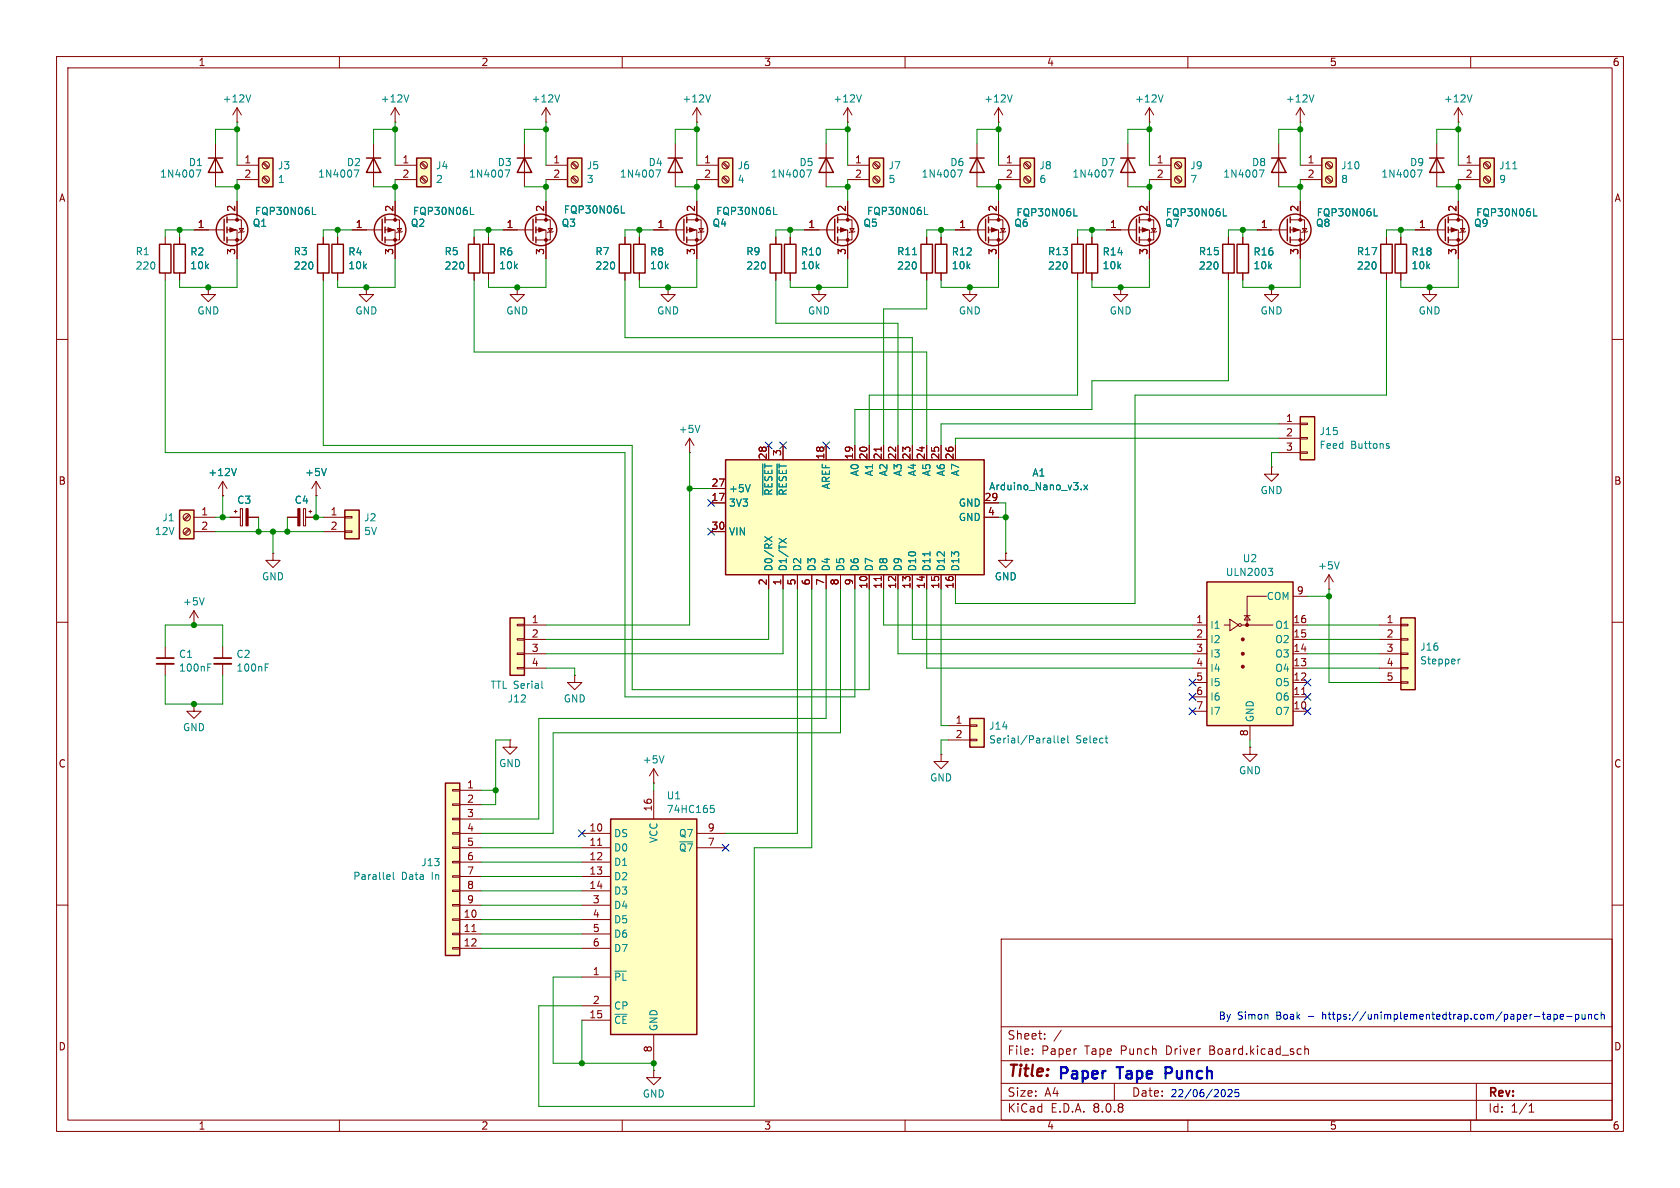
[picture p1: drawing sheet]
<svg xmlns="http://www.w3.org/2000/svg" width="297mm" height="210mm" viewBox="0 0 297 210" stroke-linecap="round" stroke-linejoin="round" font-family="sans-serif">
<defs><g id="words">
<text font-size="2.8" fill="#840000" x="178" y="190.9">Title:</text>
<g font-size="2.8" fill="#0000c2">
<text x="186.7" y="191.3">Paper</text>
<text x="197.6" y="191.3">Tape</text>
<text x="206.8" y="191.3">Punch</text>
</g>
<g font-size="2.1" fill="#840000">
<text x="178" y="184">Sheet:</text>
<text x="178" y="186.7">File:</text>
<text x="184.1" y="186.7">Paper</text>
<text x="191.8" y="186.7">Tape</text>
<text x="198.3" y="186.7">Punch</text>
<text x="206.4" y="186.7">Driver</text>
<text x="214.2" y="186.7">Board.kicad_sch</text>
<text x="178" y="196.9">KiCad</text>
<text x="178" y="194.1">Size:</text>
<text x="184.7" y="194.1">A4</text>
<text x="185.7" y="196.9">E.D.A.</text>
<text x="193.3" y="196.9">8.0.8</text>
<text x="200" y="194.1">Date:</text>
<text x="263" y="194.3">Rev:</text>
<text x="263" y="196.9">Id:</text>
<text x="267.1" y="196.9">1/1</text>
</g>
<g font-size="1.8" fill="#840000">
<text x="35" y="11.9">1</text>
<text x="85" y="11.9">2</text>
<text x="135" y="11.9">3</text>
<text x="185" y="11.9">4</text>
<text x="235" y="11.9">5</text>
<text x="285" y="11.9">6</text>
<text x="43.1" y="29">1</text>
<text x="71" y="29">1</text>
<text x="97.7" y="29">1</text>
<text x="124.4" y="29">1</text>
<text x="151.1" y="29">1</text>
<text x="177.7" y="29">1</text>
<text x="204.4" y="29">1</text>
<text x="231.1" y="29">1</text>
<text x="259" y="29">1</text>
<text x="10.3" y="35.9">A</text>
<text x="43.1" y="31.5">2</text>
<text x="71" y="31.5">2</text>
<text x="97.7" y="31.5">2</text>
<text x="124.4" y="31.5">2</text>
<text x="151.1" y="31.5">2</text>
<text x="177.7" y="31.5">2</text>
<text x="204.4" y="31.5">2</text>
<text x="231.1" y="31.5">2</text>
<text x="259" y="31.5">2</text>
<text x="285.3" y="35.9">A</text>
<text x="34.9" y="40.4">1</text>
<text x="41.7" y="37.5" transform="rotate(-90 41.7 37.5)">2</text>
<text x="62.8" y="40.4">1</text>
<text x="69.6" y="37.5" transform="rotate(-90 69.6 37.5)">2</text>
<text x="89.5" y="40.4">1</text>
<text x="96.3" y="37.5" transform="rotate(-90 96.3 37.5)">2</text>
<text x="116.1" y="40.4">1</text>
<text x="122.9" y="37.5" transform="rotate(-90 122.9 37.5)">2</text>
<text x="142.8" y="40.4">1</text>
<text x="149.6" y="37.5" transform="rotate(-90 149.6 37.5)">2</text>
<text x="169.5" y="40.4">1</text>
<text x="176.3" y="37.5" transform="rotate(-90 176.3 37.5)">2</text>
<text x="196.1" y="40.4">1</text>
<text x="202.9" y="37.5" transform="rotate(-90 202.9 37.5)">2</text>
<text x="222.8" y="40.4">1</text>
<text x="229.6" y="37.5" transform="rotate(-90 229.6 37.5)">2</text>
<text x="250.8" y="40.4">1</text>
<text x="257.6" y="37.5" transform="rotate(-90 257.6 37.5)">2</text>
<text x="41.7" y="45.2" transform="rotate(-90 41.7 45.2)">3</text>
<text x="69.6" y="45.2" transform="rotate(-90 69.6 45.2)">3</text>
<text x="96.3" y="45.2" transform="rotate(-90 96.3 45.2)">3</text>
<text x="122.9" y="45.2" transform="rotate(-90 122.9 45.2)">3</text>
<text x="149.6" y="45.2" transform="rotate(-90 149.6 45.2)">3</text>
<text x="176.3" y="45.2" transform="rotate(-90 176.3 45.2)">3</text>
<text x="202.9" y="45.2" transform="rotate(-90 202.9 45.2)">3</text>
<text x="229.6" y="45.2" transform="rotate(-90 229.6 45.2)">3</text>
<text x="257.6" y="45.2" transform="rotate(-90 257.6 45.2)">3</text>
<text x="227.3" y="74.7">1</text>
<text x="227.3" y="77.2">2</text>
<text x="135.6" y="81.3" transform="rotate(-90 135.6 81.3)">28</text>
<text x="138.2" y="80.7" transform="rotate(-90 138.2 80.7)">3</text>
<text x="145.8" y="81.3" transform="rotate(-90 145.8 81.3)">18</text>
<text x="150.9" y="81.3" transform="rotate(-90 150.9 81.3)">19</text>
<text x="153.4" y="81.3" transform="rotate(-90 153.4 81.3)">20</text>
<text x="156" y="81.3" transform="rotate(-90 156 81.3)">21</text>
<text x="158.5" y="81.3" transform="rotate(-90 158.5 81.3)">22</text>
<text x="161" y="81.3" transform="rotate(-90 161 81.3)">23</text>
<text x="163.6" y="81.3" transform="rotate(-90 163.6 81.3)">24</text>
<text x="166.1" y="81.3" transform="rotate(-90 166.1 81.3)">25</text>
<text x="168.7" y="81.3" transform="rotate(-90 168.7 81.3)">26</text>
<text x="227.3" y="79.8">3</text>
<text x="10.3" y="85.9">B</text>
<text x="125.7" y="88.6">17</text>
<text x="125.7" y="86.1">27</text>
<text x="173.9" y="88.6">29</text>
<text x="285.3" y="85.9">B</text>
<text x="35.5" y="91.2">1</text>
<text x="35.5" y="93.7">2</text>
<text x="58.3" y="91.2">1</text>
<text x="58.3" y="93.7">2</text>
<text x="125.7" y="93.7">30</text>
<text x="174.6" y="91.2">4</text>
<text x="135.6" y="103.6" transform="rotate(-90 135.6 103.6)">2</text>
<text x="138.2" y="103.6" transform="rotate(-90 138.2 103.6)">1</text>
<text x="140.7" y="103.6" transform="rotate(-90 140.7 103.6)">5</text>
<text x="143.3" y="103.6" transform="rotate(-90 143.3 103.6)">6</text>
<text x="145.8" y="103.6" transform="rotate(-90 145.8 103.6)">7</text>
<text x="148.3" y="103.6" transform="rotate(-90 148.3 103.6)">8</text>
<text x="150.9" y="103.6" transform="rotate(-90 150.9 103.6)">9</text>
<text x="153.4" y="104.2" transform="rotate(-90 153.4 104.2)">10</text>
<text x="156" y="104.2" transform="rotate(-90 156 104.2)">11</text>
<text x="158.5" y="104.2" transform="rotate(-90 158.5 104.2)">12</text>
<text x="161" y="104.2" transform="rotate(-90 161 104.2)">13</text>
<text x="163.6" y="104.2" transform="rotate(-90 163.6 104.2)">14</text>
<text x="166.1" y="104.2" transform="rotate(-90 166.1 104.2)">15</text>
<text x="168.7" y="104.2" transform="rotate(-90 168.7 104.2)">16</text>
<text x="229.2" y="105.2">9</text>
<text x="93.9" y="110.2">1</text>
<text x="93.9" y="112.8">2</text>
<text x="211.4" y="110.2">1</text>
<text x="211.4" y="112.8">2</text>
<text x="228.6" y="112.8">15</text>
<text x="228.6" y="110.2">16</text>
<text x="245" y="110.2">1</text>
<text x="245" y="112.8">2</text>
<text x="93.9" y="115.3">3</text>
<text x="93.9" y="117.9">4</text>
<text x="211.4" y="115.3">3</text>
<text x="211.4" y="117.9">4</text>
<text x="228.6" y="117.9">13</text>
<text x="228.6" y="115.3">14</text>
<text x="245" y="115.3">3</text>
<text x="245" y="117.9">4</text>
<text x="211.4" y="120.4">5</text>
<text x="211.4" y="122.9">6</text>
<text x="211.4" y="125.5">7</text>
<text x="228.6" y="125.5">10</text>
<text x="228.6" y="122.9">11</text>
<text x="228.6" y="120.4">12</text>
<text x="245" y="120.4">5</text>
<text x="168.8" y="128">1</text>
<text x="168.8" y="130.6">2</text>
<text x="220.7" y="130.2" transform="rotate(-90 220.7 130.2)">8</text>
<text x="10.3" y="135.9">C</text>
<text x="285.3" y="135.9">C</text>
<text x="82.5" y="139.4">1</text>
<text x="82.5" y="142">2</text>
<text x="115.3" y="143.6" transform="rotate(-90 115.3 143.6)">16</text>
<text x="82.5" y="144.5">3</text>
<text x="82.5" y="147.1">4</text>
<text x="82.5" y="149.6">5</text>
<text x="104.1" y="147.1">10</text>
<text x="104.1" y="149.6">11</text>
<text x="125" y="149.6">7</text>
<text x="125" y="147.1">9</text>
<text x="82.5" y="152.1">6</text>
<text x="82.5" y="154.7">7</text>
<text x="104.1" y="152.1">12</text>
<text x="104.1" y="154.7">13</text>
<text x="82.5" y="157.2">8</text>
<text x="82.5" y="159.8">9</text>
<text x="104.1" y="157.2">14</text>
<text x="104.7" y="159.8">3</text>
<text x="81.9" y="162.3">10</text>
<text x="81.9" y="164.8">11</text>
<text x="81.9" y="167.4">12</text>
<text x="104.7" y="162.3">4</text>
<text x="104.7" y="164.8">5</text>
<text x="104.7" y="167.4">6</text>
<text x="104.7" y="172.5">1</text>
<text x="104.7" y="177.5">2</text>
<text x="10.3" y="185.9">D</text>
<text x="104.1" y="180.1">15</text>
<text x="285.3" y="185.9">D</text>
<text x="115.3" y="186.1" transform="rotate(-90 115.3 186.1)">8</text>
<text x="35" y="199.9">1</text>
<text x="85" y="199.9">2</text>
<text x="135" y="199.9">3</text>
<text x="185" y="199.9">4</text>
<text x="235" y="199.9">5</text>
<text x="285" y="199.9">6</text>
</g>
<g font-size="1.8" fill="#008484">
<text x="39.3" y="18.3">+12V</text>
<text x="67.2" y="18.3">+12V</text>
<text x="93.9" y="18.3">+12V</text>
<text x="120.5" y="18.3">+12V</text>
<text x="147.2" y="18.3">+12V</text>
<text x="173.9" y="18.3">+12V</text>
<text x="200.6" y="18.3">+12V</text>
<text x="227.2" y="18.3">+12V</text>
<text x="255.2" y="18.3">+12V</text>
<text x="33.3" y="29.6">D1</text>
<text x="61.2" y="29.6">D2</text>
<text x="87.9" y="29.6">D3</text>
<text x="114.6" y="29.6">D4</text>
<text x="141.2" y="29.6">D5</text>
<text x="167.9" y="29.6">D6</text>
<text x="194.6" y="29.6">D7</text>
<text x="221.2" y="29.6">D8</text>
<text x="249.2" y="29.6">D9</text>
<text x="28.2" y="31.6">1N4007</text>
<text x="49" y="30.1">J3</text>
<text x="49" y="32.6">1</text>
<text x="56.1" y="31.6">1N4007</text>
<text x="77" y="30.1">J4</text>
<text x="77" y="32.6">2</text>
<text x="82.8" y="31.6">1N4007</text>
<text x="103.6" y="30.1">J5</text>
<text x="103.6" y="32.6">3</text>
<text x="109.5" y="31.6">1N4007</text>
<text x="130.3" y="30.1">J6</text>
<text x="130.3" y="32.6">4</text>
<text x="136.2" y="31.6">1N4007</text>
<text x="157" y="30.1">J7</text>
<text x="157" y="32.6">5</text>
<text x="162.8" y="31.6">1N4007</text>
<text x="183.7" y="30.1">J8</text>
<text x="183.7" y="32.6">6</text>
<text x="189.5" y="31.6">1N4007</text>
<text x="210.3" y="30.1">J9</text>
<text x="210.3" y="32.6">7</text>
<text x="216.2" y="31.6">1N4007</text>
<text x="237" y="32.6">8</text>
<text x="237" y="30.1">J10</text>
<text x="244.1" y="31.6">1N4007</text>
<text x="264.9" y="32.6">9</text>
<text x="264.9" y="30.1">J11</text>
<text x="44.6" y="40.3">Q1</text>
<text x="45" y="38.2">FQP30N06L</text>
<text x="72.5" y="40.3">Q2</text>
<text x="72.9" y="38.2">FQP30N06L</text>
<text x="99.2" y="40.3">Q3</text>
<text x="99.6" y="37.9">FQP30N06L</text>
<text x="125.9" y="40.3">Q4</text>
<text x="126.5" y="38.2">FQP30N06L</text>
<text x="152.5" y="40.3">Q5</text>
<text x="153.2" y="38.2">FQP30N06L</text>
<text x="179.2" y="40.3">Q6</text>
<text x="179.6" y="38.5">FQP30N06L</text>
<text x="205.9" y="40.3">Q7</text>
<text x="206" y="38.5">FQP30N06L</text>
<text x="232.5" y="40.3">Q8</text>
<text x="232.7" y="38.5">FQP30N06L</text>
<text x="260.5" y="40.3">Q9</text>
<text x="260.9" y="38.5">FQP30N06L</text>
<text x="23.9" y="45.3">R1</text>
<text x="23.9" y="47.9">220</text>
<text x="33.5" y="45.4">R2</text>
<text x="33.5" y="47.8">10k</text>
<text x="51.8" y="45.3">R3</text>
<text x="51.8" y="47.9">220</text>
<text x="61.5" y="45.4">R4</text>
<text x="61.5" y="47.8">10k</text>
<text x="78.5" y="45.3">R5</text>
<text x="78.5" y="47.9">220</text>
<text x="88.1" y="45.4">R6</text>
<text x="88.1" y="47.8">10k</text>
<text x="105.2" y="45.3">R7</text>
<text x="105.2" y="47.9">220</text>
<text x="114.8" y="45.4">R8</text>
<text x="114.8" y="47.8">10k</text>
<text x="131.8" y="45.3">R9</text>
<text x="131.8" y="47.9">220</text>
<text x="141.5" y="47.8">10k</text>
<text x="141.5" y="45.4">R10</text>
<text x="158.5" y="47.9">220</text>
<text x="158.5" y="45.3">R11</text>
<text x="168.2" y="47.8">10k</text>
<text x="168.2" y="45.4">R12</text>
<text x="185.2" y="47.9">220</text>
<text x="185.2" y="45.3">R13</text>
<text x="194.8" y="47.8">10k</text>
<text x="194.8" y="45.4">R14</text>
<text x="211.8" y="47.9">220</text>
<text x="211.8" y="45.3">R15</text>
<text x="221.5" y="47.8">10k</text>
<text x="221.5" y="45.4">R16</text>
<text x="239.8" y="47.9">220</text>
<text x="239.8" y="45.3">R17</text>
<text x="249.4" y="47.8">10k</text>
<text x="249.4" y="45.4">R18</text>
<text x="34.8" y="55.8">GND</text>
<text x="62.7" y="55.8">GND</text>
<text x="89.4" y="55.8">GND</text>
<text x="116.1" y="55.8">GND</text>
<text x="142.7" y="55.8">GND</text>
<text x="169.4" y="55.8">GND</text>
<text x="196.1" y="55.8">GND</text>
<text x="222.8" y="55.8">GND</text>
<text x="250.7" y="55.8">GND</text>
<text x="119.9" y="76.7">+5V</text>
<text x="233.2" y="77.1">J15</text>
<text x="233.2" y="79.5">Feed</text>
<text x="238.8" y="79.5">Buttons</text>
<text x="36.7" y="84.4">+12V</text>
<text x="41.8" y="89.3">C3</text>
<text x="52" y="89.3">C4</text>
<text x="53.8" y="84.4">+5V</text>
<text x="128.8" y="89.8">3V3</text>
<text x="128.8" y="87.2">+5V</text>
<text x="136.8" y="87.7" transform="rotate(-90 136.8 87.7)">~{RESET}</text>
<text x="139.3" y="87.7" transform="rotate(-90 139.3 87.7)">~{RESET}</text>
<text x="146.9" y="86.6" transform="rotate(-90 146.9 86.6)">AREF</text>
<text x="152" y="84.3" transform="rotate(-90 152 84.3)">A0</text>
<text x="154.5" y="84.3" transform="rotate(-90 154.5 84.3)">A1</text>
<text x="157.1" y="84.3" transform="rotate(-90 157.1 84.3)">A2</text>
<text x="159.6" y="84.3" transform="rotate(-90 159.6 84.3)">A3</text>
<text x="162.2" y="84.3" transform="rotate(-90 162.2 84.3)">A4</text>
<text x="164.7" y="84.3" transform="rotate(-90 164.7 84.3)">A5</text>
<text x="167.2" y="84.3" transform="rotate(-90 167.2 84.3)">A6</text>
<text x="169.4" y="89.8">GND</text>
<text x="169.8" y="84.3" transform="rotate(-90 169.8 84.3)">A7</text>
<text x="174.8" y="86.9">Arduino_Nano_v3.x</text>
<text x="182.4" y="84.4">A1</text>
<text x="222.8" y="87.5">GND</text>
<text x="27.3" y="94.8">12V</text>
<text x="28.6" y="92.4">J1</text>
<text x="64.3" y="92.4">J2</text>
<text x="64.3" y="94.8">5V</text>
<text x="128.8" y="94.8">VIN</text>
<text x="169.4" y="92.3">GND</text>
<text x="136.8" y="101.1" transform="rotate(-90 136.8 101.1)">D0/RX</text>
<text x="139.3" y="101.1" transform="rotate(-90 139.3 101.1)">D1/TX</text>
<text x="141.8" y="101.1" transform="rotate(-90 141.8 101.1)">D2</text>
<text x="144.4" y="101.1" transform="rotate(-90 144.4 101.1)">D3</text>
<text x="146.9" y="101.1" transform="rotate(-90 146.9 101.1)">D4</text>
<text x="149.5" y="101.1" transform="rotate(-90 149.5 101.1)">D5</text>
<text x="152" y="101.1" transform="rotate(-90 152 101.1)">D6</text>
<text x="154.5" y="101.1" transform="rotate(-90 154.5 101.1)">D7</text>
<text x="157.1" y="101.1" transform="rotate(-90 157.1 101.1)">D8</text>
<text x="159.6" y="101.1" transform="rotate(-90 159.6 101.1)">D9</text>
<text x="162.2" y="101.1" transform="rotate(-90 162.2 101.1)">D10</text>
<text x="164.7" y="101.1" transform="rotate(-90 164.7 101.1)">D11</text>
<text x="167.2" y="101.1" transform="rotate(-90 167.2 101.1)">D12</text>
<text x="169.8" y="101.1" transform="rotate(-90 169.8 101.1)">D13</text>
<text x="219.6" y="99.6">U2</text>
<text x="232.9" y="100.9">+5V</text>
<text x="32.3" y="107.2">+5V</text>
<text x="46.2" y="102.8">GND</text>
<text x="175.8" y="102.8">GND</text>
<text x="216.6" y="102">ULN2003</text>
<text x="223.8" y="106.3">COM</text>
<text x="213.9" y="111.4">I1</text>
<text x="213.9" y="113.9">I2</text>
<text x="225.3" y="113.9">O2</text>
<text x="225.3" y="111.4">O1</text>
<text x="31.5" y="116.5">C1</text>
<text x="31.5" y="118.9">100nF</text>
<text x="41.7" y="116.5">C2</text>
<text x="41.7" y="118.9">100nF</text>
<text x="213.9" y="116.4">I3</text>
<text x="213.9" y="119">I4</text>
<text x="225.3" y="119">O4</text>
<text x="225.3" y="116.4">O3</text>
<text x="251" y="115.2">J16</text>
<text x="251" y="117.6">Stepper</text>
<text x="86.6" y="122">TTL Serial</text>
<text x="89.6" y="124.4">J12</text>
<text x="99.6" y="124.4">GND</text>
<text x="213.9" y="121.5">I5</text>
<text x="213.9" y="124.1">I6</text>
<text x="225.3" y="124.1">O6</text>
<text x="225.3" y="121.5">O5</text>
<text x="32.3" y="129.5">GND</text>
<text x="174.8" y="129.2">J14</text>
<text x="174.8" y="131.6">Serial/Parallel</text>
<text x="190.2" y="131.6">Select</text>
<text x="213.9" y="126.6">I7</text>
<text x="221.8" y="127.8" transform="rotate(-90 221.8 127.8)">GND</text>
<text x="225.3" y="126.6">O7</text>
<text x="88.1" y="135.8">GND</text>
<text x="113.5" y="135.2">+5V</text>
<text x="218.9" y="137.1">GND</text>
<text x="117.8" y="141.5">U1</text>
<text x="117.8" y="143.9">74HC165</text>
<text x="164.3" y="138.3">GND</text>
<text x="108.5" y="148.2">DS</text>
<text x="116.4" y="149.1" transform="rotate(-90 116.4 149.1)">VCC</text>
<text x="119.9" y="148.2">Q7</text>
<text x="62.3" y="155.7">Parallel</text>
<text x="71" y="155.7">Data</text>
<text x="74.4" y="153.3">J13</text>
<text x="76.4" y="155.7">In</text>
<text x="108.5" y="150.7">D0</text>
<text x="108.5" y="153.3">D1</text>
<text x="108.5" y="155.8">D2</text>
<text x="119.9" y="150.7">~{Q7}</text>
<text x="108.5" y="158.3">D3</text>
<text x="108.5" y="160.9">D4</text>
<text x="108.5" y="163.4">D5</text>
<text x="108.5" y="166">D6</text>
<text x="108.5" y="173.6">~{PL}</text>
<text x="108.5" y="168.5">D7</text>
<text x="108.5" y="178.7">CP</text>
<text x="108.5" y="181.2">~{CE}</text>
<text x="116.4" y="182.4" transform="rotate(-90 116.4 182.4)">GND</text>
<text x="113.5" y="194.2">GND</text>
</g>
<g font-size="1.8" fill="#0000c2">
<text x="215.4" y="180.4">By</text>
<text x="218.8" y="180.4">Simon</text>
<text x="225.7" y="180.4">Boak</text>
<text x="231.5" y="180.4">-</text>
<text x="234.2" y="180.4">https://unimplementedtrap.com/paper-tape-punch</text>
<text x="206.8" y="194.2">22/06/2025</text>
</g>
</g></defs>
<g fill="none" stroke="#840000" stroke-width=".18">
<path d="M10 10h277v190h-277zM12 12h273v186h-273zM60 10v2M110 10v2M160 10v2M203.2 19.1l-.8 1.2M203.2 19.1v2.5M203.2 19.1l.8 1.2M210 10v2M260 10v2M203.2 21.6h.1M36.8 50.8v1.3h1.3l-1.3 1.2-1.2-1.2h1.2"/>
<path d="M36.8 50.8h.1M10 60h2M285 60h2M40.6 91.4h1.9M41.4 90.4h.5M41.7 90.2v.5M42.5 89.9h.4v3.1h-.4zM43.9 91.4h1.8M50.8 91.4h1.9M53.6 89.9h.4v3.1h-.4zM54 91.4h1.9M54.6 90.4h.5"/>
<path d="M54.9 90.2v.5M10 110h2M285 110h2M10 160h2M177 166h108v32h-108zM285 160h2M60 198v2M110 198v2M160 198v2M177 194.5h108M177 191.5h108M177 187.5h108"/>
<path d="M177 181.5h108M182.5 186.3v.1M182.5 185.5v.1M184.7 183.6v.1M184.7 182.8v.1M187.6 182.1l-1.3 2M197 191.5v3M210 198v2M230.7 184.9v1.5M230.7 185.5l.2-.1 .3 .1 .1 .9M260 198v2M261 191.5v6.5"/>
<path d="M270.3 196.6h.9M270.3 195.5l.4-.4v1.5"/>
</g>
<path d="M205.6 16.8l-.4 1.2" fill="none" stroke="#008484" stroke-width=".18"/>
<g fill="#840000" stroke="#840000" stroke-width=".18">
<path d="M43.5 89.9h.4v3.1h-.4z"/>
<path d="M52.7 89.9h.3v3.1h-.3z"/>
</g>
<path d="M213.4 102.9h15.2v25.4h-15.2z" fill="#ffffc2"/>
<g fill="none" stroke="#840000" stroke-width=".25">
<path d="M91.4 27.9h2.6M92.7 27.9l1.3 2.6h-2.6zM94.2 38.7v3.8M94.7 38.4v1M118.1 27.9h2.5M119.4 27.9l1.2 2.6h-2.5zM94.7 40.1v1M94.7 41.9v1M109.5 43.2h2v5.1h-2zM112 43.2h2v5.1h-2zM244.1 43.2h2v5.1h-2zM213.4 102.9h15.2v25.4h-15.2z"/>
<circle cx="95.6" cy="40.6" r="2.79"/>
</g>
<g fill="none" stroke="#840000" stroke-width=".18">
<path d="M69.8 19.1l-.7 1.2M69.8 19.1v2.5M69.8 19.1l.8 1.2M69.8 21.6h.1M92.7 25.4v7.6M94.7 38.9h2.6v3.5h-2.6M96.5 35.6v3.3M119.4 25.4v7.6M88.9 40.6h5.3M94.7 40.6h1.8v5.1M96.9 40.4h.8l-.4 .6zM97.8 40.9l-.1 .1h-.8l-.1 .1"/>
<path d="M110.5 41.9v1.3M110.5 48.3v1.2M113 41.9v1.3M113 48.3v1.2M224.8 50.8v1.3h1.3l-1.3 1.2-1.3-1.2h1.3M224.8 50.8h.1M245.1 41.9v1.3M245.1 48.3v1.2M210.8 110.5h2.6M210.8 118.1h2.6M210.8 115.6h2.6M210.8 113h2.6"/>
<path d="M216.4 110.5h1M217.4 109.5l1.5 1-1.5 1zM219.5 110.5h5.5M220 108.8h1M220.5 108.8l.5 .8h-1zM223.9 105.4h-3.4v5.1M228.6 110.5h2.5M228.6 118.1h2.5M228.6 115.6h2.5M228.6 113h2.5M228.6 105.4h2.5M210.8 125.7h2.6"/>
<path d="M210.8 123.2h2.6M210.8 120.7h2.6M221 128.3v2.5M228.6 125.7h2.5M228.6 123.2h2.5M228.6 120.7h2.5M230.1 122.8h.7"/>
<circle cx="219.2" cy="110.5" r=".25"/>
</g>
<g fill="#840000" stroke="#840000" stroke-width=".18">
<path d="M95.2 40.3l1.1 .3-1.1 .4z"/>
<circle cx="219.7" cy="117.9" r=".25"/>
<circle cx="219.7" cy="115.6" r=".25"/>
<circle cx="219.7" cy="113" r=".25"/>
<circle cx="220.5" cy="110.5" r=".25"/>
<circle cx="96.5" cy="42.4" r=".25"/>
<circle cx="96.5" cy="38.9" r=".25"/>
</g>
<path d="M72.3 16.8l-.5 1.2M90.1 30l-.5 1.3M109.8 37.7h.6M116.8 30l-.6 1.3M224.2 100.5h.8l-.4 .4 .3 .2 .1 .4-.2 .2h-.4" fill="none" stroke="#008484" stroke-width=".18"/>
<path d="M229.9 73.7h2.5v7.6h-2.5z" fill="#ffffc2"/>
<path d="M123.2 19.1l-.8 1.2M123.2 19.1v2.5M123.2 19.1l.8 1.2M123.2 21.6h.1M226.1 74.9h3.8M226.1 77.5h3.8M229.9 79.9h1.2v.2h-1.2zM229.9 77.3h1.2v.3h-1.2zM229.9 74.8h1.2v.3h-1.2zM224.8 82.6v1.2h1.3l-1.3 1.3-1.3-1.3h1.3M224.8 82.6h.1M226.1 80h3.8" fill="none" stroke="#840000" stroke-width=".18"/>
<path d="M229.9 73.7h2.5v7.6h-2.5z" fill="none" stroke="#840000" stroke-width=".25"/>
<path d="M125.6 16.8l-.4 1.2M245.3 78.8l.3 .1v.2l-.2 .2h-.2M245.3 78.4l.3 .1" fill="none" stroke="#008484" stroke-width=".18"/>
<path d="M100.3 27.9h2.6v5.1h-2.6z" fill="#ffffc2"/>
<g fill="none" stroke="#840000" stroke-width=".25">
<path d="M67.6 38.7v3.8M68.1 38.4v1M100.3 27.9h2.6v5.1h-2.6zM68.1 40.1v1M68.1 41.9v1M82.8 43.2h2v5.1h-2zM85.3 43.2h2.1v5.1h-2.1z"/>
<circle cx="69" cy="40.6" r="2.79"/>
</g>
<g fill="none" stroke="#840000" stroke-width=".18">
<path d="M96.5 19.1l-.7 1.2M96.5 19.1v2.5M96.5 19.1l.8 1.2M68.1 38.9h2.5v3.5h-2.5M69.8 35.6v3.3M96.5 21.6h.1M96.5 29.2h3.8M96.5 31.8h3.8M101.1 31.4l.8 .9M101.1 28.9l.8 .8M101.2 31.2l.9 .9M101.2 28.7l.9 .8"/>
<path d="M62.2 40.6h5.4M68.1 40.6h1.7v5.1M70.2 40.4h.8l-.4 .6zM71.1 40.9l-.1 .1h-.8l-.1 .1M83.8 41.9v1.3M83.8 48.3v1.2M86.4 41.9v1.3M86.4 48.3v1.2"/>
<circle cx="101.6" cy="31.7" r=".63"/>
<circle cx="101.6" cy="29.2" r=".63"/>
</g>
<path d="M98.9 16.8l-.4 1.2M83.2 37.9h.6" fill="none" stroke="#008484" stroke-width=".18"/>
<g fill="#840000" stroke="#840000" stroke-width=".18">
<path d="M68.6 40.3l1 .3-1 .4z"/>
<circle cx="69.8" cy="42.4" r=".25"/>
<circle cx="69.8" cy="38.9" r=".25"/>
</g>
<path d="M73.7 27.9h2.5v5.1h-2.5z" fill="#ffffc2"/>
<path d="M73.7 27.9h2.5v5.1h-2.5z" fill="none" stroke="#840000" stroke-width=".25"/>
<g fill="none" stroke="#840000" stroke-width=".18">
<path d="M69.8 29.2h3.9M69.8 31.8h3.9M74.4 31.4l.9 .9M74.4 28.9l.9 .8M74.6 31.2l.8 .9M74.6 28.7l.8 .8"/>
<circle cx="74.9" cy="29.2" r=".63"/>
<circle cx="74.9" cy="31.7" r=".63"/>
</g>
<path d="M90.2 109.2h2.5v10.2h-2.5z" fill="#ffffc2"/>
<g fill="none" stroke="#840000" stroke-width=".18">
<path d="M91.4 118h1.3v.2h-1.3zM91.4 115.4h1.3v.3h-1.3zM91.4 112.9h1.3v.3h-1.3zM91.4 110.4h1.3v.2h-1.3zM92.7 110.5h3.8M92.7 113h3.8M92.7 115.6h3.8M92.7 118.1h3.8M101.6 119.4v1.3h1.3l-1.3 1.2-1.3-1.2h1.3M101.6 119.4h.1M234.9 104.1h.1M234.9 101.6l-.7 1.3"/>
<path d="M234.9 101.6v2.5M234.9 101.6l.8 1.3M90.2 130.8v1.3h1.2l-1.2 1.3-1.3-1.3h1.3M90.2 130.8h.1M115.6 138.4h.1M115.6 135.9l-.8 1.3M115.6 135.9v2.5M115.6 135.9l.7 1.3"/>
</g>
<path d="M90.2 109.2h2.5v10.2h-2.5z" fill="none" stroke="#840000" stroke-width=".25"/>
<path d="M236.8 99.3l-.5 1.3M95.8 120.4v1.1l.2 .2M117.4 133.6l-.4 1.3" fill="none" stroke="#008484" stroke-width=".18"/>
<path d="M31.7 90.2h2.6v5.1h-2.6z" fill="#ffffc2"/>
<path d="M31.7 90.2h2.6v5.1h-2.6z" fill="none" stroke="#840000" stroke-width=".25"/>
<g fill="none" stroke="#840000" stroke-width=".18">
<path d="M33.4 93.5l-.9 .8M33.4 90.9l-.9 .9M33.6 93.6l-.9 .9M33.6 91.1l-.9 .8M34.3 91.4h3.8M34.3 94h3.8M48.3 97.8v1.3h1.2l-1.2 1.2-1.3-1.2h1.3M48.3 97.8h.1M34.3 110.5h.1M34.3 108l-.8 1.2M34.3 108v2.5M34.3 108l.8 1.2"/>
<circle cx="33" cy="91.4" r=".63"/>
<circle cx="33" cy="94" r=".63"/>
</g>
<path d="M36.1 105.7l-.4 1.2" fill="none" stroke="#008484" stroke-width=".18"/>
<path d="M61 90.2h2.5v5.1h-2.5z" fill="#ffffc2"/>
<g fill="none" stroke="#840000" stroke-width=".18">
<path d="M149.9 19.1l-.8 1.2M149.9 19.1v2.5M149.9 19.1l.7 1.2M149.9 21.6h.1M199.4 25.4v7.6M198.1 50.8v1.3h1.3l-1.3 1.2-1.3-1.2h1.3M198.1 50.8h.1M121.9 77.5l-.7 1.2M121.9 77.5v2.5M121.9 77.5l.8 1.2M55.9 87.6h.1M55.9 85.1l-.8 1.3"/>
<path d="M55.9 85.1v2.5M55.9 85.1l.7 1.3M57.1 91.4h3.9M57.1 94h3.9M61 93.9h1.2v.2h-1.2zM61 91.3h1.2v.3h-1.2zM121.9 80h.1M29.2 114.3v2M29.2 117.3v2.1M39.4 114.3v2M39.4 117.3v2.1M34.3 124.5v1.2h1.3l-1.3 1.3-1.3-1.3h1.3"/>
<path d="M34.3 124.5h.1"/>
</g>
<path d="M198.1 27.9h2.6M199.4 27.9l1.3 2.6h-2.6zM61 90.2h2.5v5.1h-2.5z" fill="none" stroke="#840000" stroke-width=".25"/>
<path d="M152.3 16.8l-.4 1.2M196.8 30l-.6 1.3M123.7 75.2l-.4 1.3M57.7 82.8l-.4 1.3M36.7 118h.4M36.7 117.4h.6M46.9 118h.4M46.9 117.4h.6" fill="none" stroke="#008484" stroke-width=".18"/>
<path d="M27.7 117.3h3M37.8 117.3h3.1" fill="none" stroke="#840000" stroke-width=".33"/>
<path d="M27.7 116.3h3M37.8 116.3h3.1" fill="none" stroke="#840000" stroke-width=".3"/>
<path d="M180.3 27.9h2.6v5.1h-2.6z" fill="#ffffc2"/>
<path d="M144.8 27.9h2.5M146 27.9l1.3 2.6h-2.5zM171.4 27.9h2.6M172.7 27.9l1.3 2.6h-2.6zM180.3 27.9h2.6v5.1h-2.6z" fill="none" stroke="#840000" stroke-width=".25"/>
<g fill="none" stroke="#840000" stroke-width=".18">
<path d="M146 25.4v7.6M172.7 25.4v7.6M176.5 29.2h3.8M176.5 31.8h3.8M181.1 31.4l.8 .9M181.1 28.9l.8 .8M181.3 31.2l.8 .9M181.3 28.7l.8 .8"/>
<circle cx="181.6" cy="29.2" r=".63"/>
<circle cx="181.6" cy="31.7" r=".63"/>
</g>
<path d="M143.5 30l-.6 1.3M170.1 30l-.5 1.3" fill="none" stroke="#008484" stroke-width=".18"/>
<path d="M153.7 27.9h2.5v5.1h-2.5z" fill="#ffffc2"/>
<g fill="none" stroke="#840000" stroke-width=".25">
<path d="M120.9 38.7v3.8M121.4 38.4v1M153.7 27.9h2.5v5.1h-2.5zM121.4 40.1v1M121.4 41.9v1M136.1 43.2h2.1v5.1h-2.1zM138.7 43.2h2v5.1h-2zM189.5 43.2h2v5.1h-2zM192 43.2h2.1v5.1h-2.1z"/>
<circle cx="122.3" cy="40.6" r="2.79"/>
</g>
<g fill="none" stroke="#840000" stroke-width=".18">
<path d="M121.4 38.9h2.6v3.5h-2.6M123.2 35.6v3.3M149.9 29.2h3.8M149.9 31.8h3.8M154.4 31.4l.9 .9M154.4 28.9l.9 .8M154.6 31.2l.8 .9M154.6 28.7l.8 .8M91.4 50.8v1.3h1.3l-1.3 1.2-1.2-1.2h1.2M91.4 50.8h.1M115.6 40.6h5.3M118.1 50.8v1.3h1.3l-1.3 1.2-1.3-1.2h1.3"/>
<path d="M118.1 50.8h.1M121.4 40.6h1.8v5.1M123.6 40.4h.7l-.3 .6zM124.5 40.9l-.2 .1h-.7l-.2 .1M137.2 41.9v1.3M137.2 48.3v1.2M139.7 41.9v1.3M139.7 48.3v1.2M144.8 50.8v1.3h1.2l-1.2 1.2-1.3-1.2h1.3M144.8 50.8h.1M171.4 50.8v1.3h1.3l-1.3 1.2-1.2-1.2h1.2M171.4 50.8h.1"/>
<path d="M190.5 41.9v1.3M190.5 48.3v1.2M193 41.9v1.3M193 48.3v1.2"/>
<circle cx="154.9" cy="31.7" r=".63"/>
<circle cx="154.9" cy="29.2" r=".63"/>
</g>
<g fill="#840000" stroke="#840000" stroke-width=".18">
<path d="M121.9 40.3l1 .3-1 .4z"/>
<circle cx="123.2" cy="42.4" r=".25"/>
<circle cx="123.2" cy="38.9" r=".25"/>
</g>
<path d="M136.8 37.9h.6" fill="none" stroke="#008484" stroke-width=".18"/>
<path d="M127 27.9h2.5v5.1h-2.5z" fill="#ffffc2"/>
<g fill="none" stroke="#840000" stroke-width=".25">
<path d="M39.6 38.7v3.8M40.1 38.4v1M127 27.9h2.5v5.1h-2.5zM174.2 38.7v3.8M174.8 38.4v1M40.1 40.1v1M40.1 41.9v1M56.1 43.2h2.1v5.1h-2.1zM58.7 43.2h2v5.1h-2zM162.8 43.2h2v5.1h-2zM165.4 43.2h2v5.1h-2zM174.8 40.1v1"/>
<path d="M174.8 41.9v1"/>
<circle cx="41" cy="40.6" r="2.79"/>
<circle cx="175.6" cy="40.6" r="2.79"/>
</g>
<g fill="none" stroke="#840000" stroke-width=".18">
<path d="M40.1 38.9h2.6v3.5h-2.6M41.9 35.6v3.3M123.2 29.2h3.8M123.2 31.8h3.8M127.7 31.4l.9 .9M127.7 28.9l.9 .8M127.9 31.2l.9 .9M127.9 28.7l.9 .8M174.8 38.9h2.5v3.5h-2.5M176.5 35.6v3.3M34.3 40.6h5.3M40.1 40.6h1.8v5.1"/>
<path d="M42.3 40.4h.8l-.4 .6zM43.2 40.9l-.1 .1h-.8l-.1 .1M57.1 41.9v1.3M57.1 48.3v1.2M59.7 41.9v1.3M59.7 48.3v1.2M64.8 50.8v1.3h1.2l-1.2 1.2-1.3-1.2h1.3M64.8 50.8h.1M163.8 41.9v1.3M163.8 48.3v1.2M166.4 41.9v1.3M166.4 48.3v1.2"/>
<path d="M168.9 40.6h5.3M174.8 40.6h1.7v5.1M176.9 40.4h.8l-.4 .6zM177.8 40.9l-.1 .1h-.8l-.1 .1"/>
<circle cx="128.3" cy="29.2" r=".63"/>
<circle cx="128.3" cy="31.7" r=".63"/>
</g>
<g fill="#840000" stroke="#840000" stroke-width=".18">
<path d="M175.3 40.3l1 .3-1 .4z"/>
<path d="M40.6 40.3l1.1 .3-1.1 .4z"/>
<circle cx="176.5" cy="42.4" r=".25"/>
<circle cx="176.5" cy="38.9" r=".25"/>
<circle cx="41.9" cy="42.4" r=".25"/>
<circle cx="41.9" cy="38.9" r=".25"/>
</g>
<path d="M55.2 37.9h.6M189.8 38.2h.7M161.3 45h.8" fill="none" stroke="#008484" stroke-width=".18"/>
<path d="M45.7 27.9h2.6v5.1h-2.6z" fill="#ffffc2"/>
<path d="M36.8 27.9h2.6M38.1 27.9l1.3 2.6h-2.6zM45.7 27.9h2.6v5.1h-2.6zM64.8 27.9h2.5M66 27.9l1.3 2.6h-2.5zM28.2 43.2h2v5.1h-2zM30.7 43.2h2.1v5.1h-2.1z" fill="none" stroke="#840000" stroke-width=".25"/>
<g fill="none" stroke="#840000" stroke-width=".18">
<path d="M41.9 19.1l-.8 1.2M41.9 19.1v2.5M41.9 19.1l.8 1.2M38.1 25.4v7.6M41.9 21.6h.1M41.9 29.2h3.8M41.9 31.8h3.8M46.5 31.4l.8 .9M46.5 28.9l.8 .8M46.6 31.2l.9 .9M46.6 28.7l.9 .8M66 25.4v7.6"/>
<path d="M29.2 41.9v1.3M29.2 48.3v1.2M31.7 41.9v1.3M31.7 48.3v1.2"/>
<circle cx="47" cy="29.2" r=".63"/>
<circle cx="47" cy="31.7" r=".63"/>
</g>
<path d="M44.3 16.8l-.4 1.2M35.5 30l-.5 1.3M63.4 30l-.5 1.3" fill="none" stroke="#008484" stroke-width=".18"/>
<path d="M107.9 144.8h15.3v38.1h-15.3z" fill="#ffffc2"/>
<path d="M107.9 144.8h15.3v38.1h-15.3z" fill="none" stroke="#840000" stroke-width=".25"/>
<g fill="none" stroke="#840000" stroke-width=".18">
<path d="M115.6 139.7v5.1M102.9 147.3h5M102.9 149.9h5M102.9 152.4h5M102.9 154.9h5M102.9 157.5h5M105.7 149.4h.7M123.2 147.3h5.1M123.2 149.9h5.1M102.9 172.7h5M102.9 177.8h5M102.9 160h5"/>
<path d="M102.9 162.6h5M102.9 165.1h5M102.9 167.6h5M102.9 180.3h5M115.6 189.2v1.3h1.2l-1.2 1.3-1.3-1.3h1.3M115.6 189.2h.1M115.6 182.9v5.1"/>
</g>
<path d="M125.6 142.4h.6M125.7 142.9h.3l.3 .2-.1 .4-.5 .1M108.7 171.7h2" fill="none" stroke="#008484" stroke-width=".18"/>
<path d="M78.7 138.4h2.6v30.5h-2.6z" fill="#ffffc2"/>
<g fill="none" stroke="#840000" stroke-width=".18">
<path d="M256 38.9h2.6v3.5h-2.6M257.8 35.6v3.3M247.6 41.9v1.3M247.6 48.3v1.2M250.2 40.6h5.3M256 40.6h1.8v5.1M258.2 40.4h.8l-.4 .6zM259.1 40.9l-.1 .1h-.8l-.1 .1M39.4 87.6h.1M39.4 85.1l-.8 1.3M39.4 85.1v2.5M39.4 85.1l.7 1.3"/>
<path d="M80 139.6h1.3v.2h-1.3zM81.3 139.7h3.8M80 159.9h1.3v.2h-1.3zM80 157.4h1.3v.2h-1.3zM80 154.8h1.3v.3h-1.3zM80 152.3h1.3v.2h-1.3zM80 149.7h1.3v.3h-1.3zM80 147.2h1.3v.2h-1.3zM80 144.7h1.3v.2h-1.3zM80 142.1h1.3v.3h-1.3zM81.3 142.2h3.8M81.3 144.8h3.8"/>
<path d="M81.3 147.3h3.8M81.3 149.9h3.8M81.3 152.4h3.8M81.3 154.9h3.8M81.3 157.5h3.8M80 167.5h1.3v.3h-1.3zM80 165h1.3v.2h-1.3zM80 162.4h1.3v.3h-1.3zM81.3 162.6h3.8M81.3 165.1h3.8M81.3 167.6h3.8M81.3 160h3.8"/>
<path d="M83.4 164.7h.8"/>
</g>
<g fill="none" stroke="#840000" stroke-width=".25">
<path d="M255.5 38.7v3.8M256 38.4v1M246.6 43.2h2.1v5.1h-2.1zM256 40.1v1M256 41.9v1M78.7 138.4h2.6v30.5h-2.6z"/>
<circle cx="256.9" cy="40.6" r="2.79"/>
</g>
<path d="M271.1 38.2h.6M41.8 82.8l-.4 1.3M68.6 154.6l.3 .1 .1 .2-.6 .1M68.9 155.4l-.3 .1M69.5 154.2v1.1l.2 .2" fill="none" stroke="#008484" stroke-width=".18"/>
<g fill="#840000" stroke="#840000" stroke-width=".18">
<path d="M256.5 40.3l1.1 .3-1.1 .4z"/>
<circle cx="257.8" cy="42.4" r=".25"/>
<circle cx="257.8" cy="38.9" r=".25"/>
</g>
<path d="M261.6 27.9h2.6v5.1h-2.6z" fill="#ffffc2"/>
<path d="M252.7 27.9h2.6M254 27.9l1.3 2.6h-2.6zM261.6 27.9h2.6v5.1h-2.6z" fill="none" stroke="#840000" stroke-width=".25"/>
<g fill="none" stroke="#840000" stroke-width=".18">
<path d="M257.8 19.1l-.8 1.2M257.8 19.1v2.5M257.8 19.1l.8 1.2M254 25.4v7.6M257.8 21.6h.1M257.8 29.2h3.8M257.8 31.8h3.8M262.4 31.4l.8 .9M262.4 28.9l.8 .8M262.5 31.2l.9 .9M262.5 28.7l.9 .8M252.7 50.8v1.3h1.3l-1.3 1.2-1.2-1.2h1.2"/>
<path d="M252.7 50.8h.1"/>
<circle cx="262.9" cy="31.7" r=".63"/>
<circle cx="262.9" cy="29.2" r=".63"/>
</g>
<path d="M260.2 16.8l-.4 1.2M251.4 30l-.5 1.3M267.5 29.8h.7" fill="none" stroke="#008484" stroke-width=".18"/>
<path d="M128.3 81.3h45.7v20.3h-45.7z" fill="#ffffc2"/>
<path d="M128.3 81.3h45.7v20.3h-45.7z" fill="none" stroke="#840000" stroke-width=".25"/>
<g fill="none" stroke="#840000" stroke-width=".18">
<path d="M176.5 19.1l-.7 1.2M176.5 19.1v2.5M176.5 19.1l.8 1.2M176.5 21.6h.1M135.9 78.7v2.6M138.4 78.7v2.6M146 78.7v2.6M151.1 78.7v2.6M153.7 78.7v2.6M155.8 79v.8M156.2 78.7v2.6M158.7 78.7v2.6"/>
<path d="M161.3 78.7v2.6M163.8 78.7v2.6M166.4 78.7v2.6M168.9 78.7v2.6M125.7 88.9h2.6M125.7 86.4h2.6M125.7 94h2.6M174 88.9h2.5M174 91.4h2.5M177.8 97.8v1.3h1.3l-1.3 1.2-1.3-1.2h1.3M177.8 97.8h.1M135.9 101.6v2.5"/>
<path d="M138.4 101.6v2.5M141 101.6v2.5M143.5 101.6v2.5M146 101.6v2.5M148.6 101.6v2.5M151.1 101.6v2.5M153.7 101.6v2.5M155.8 101.9v.7M156.2 101.6v2.5M158.7 101.6v2.5M161.3 101.6v2.5M163.8 101.6v2.5"/>
<path d="M166.4 101.6v2.5M168.9 101.6v2.5"/>
</g>
<path d="M178.9 16.8l-.4 1.2M132.6 85.7l-.4 1.2M134.8 82v5.5M135.2 94.9l1.3 .8M136.5 94.9l-1.3 .8M137.4 82v5.5M137.7 95.2l1.3 .8M139 95.2l-1.3 .8M164.4 97.5v.8M191.1 86.5v.1M191.6 85.7l.7 .9M192.3 85.7l-.7 .9" fill="none" stroke="#008484" stroke-width=".18"/>
<path d="M171.4 127h2.6v5.1h-2.6z" fill="#ffffc2"/>
<path d="M166.4 133.4v1.2h1.2l-1.2 1.3-1.3-1.3h1.3M166.4 133.4h.1M167.6 128.3h3.8M167.6 130.8h3.8M171.4 130.7h1.3v.2h-1.3zM171.4 128.1h1.3v.3h-1.3z" fill="none" stroke="#840000" stroke-width=".18"/>
<path d="M171.4 127h2.6v5.1h-2.6z" fill="none" stroke="#840000" stroke-width=".25"/>
<path d="M186.4 130.1v1.1l.1 .1M187 130.1v1.1l.2 .1M187.6 130.9l.6-.1v-.3h-.4l-.2 .2 .1 .6h.5M188.8 130.1v1.1l.2 .1M195.4 130.5h.4M195.6 131.3h.2" fill="none" stroke="#008484" stroke-width=".18"/>
<path d="M247.6 109.2h2.6v12.7h-2.6z" fill="#ffffc2"/>
<g fill="none" stroke="#840000" stroke-width=".18">
<path d="M148.1 38.9h2.5v3.5h-2.5M149.9 35.6v3.3M228.1 38.9h2.5v3.5h-2.5M229.9 35.6v3.3M142.2 40.6h5.4M148.1 40.6h1.8v5.1M150.2 40.4h.8l-.4 .6zM151.1 40.9l-.1 .1h-.8l-.1 .1M219.7 41.9v1.3M219.7 48.3v1.2M222.2 40.6h5.4M228.1 40.6h1.8v5.1"/>
<path d="M230.3 40.4h.7l-.4 .6zM231.1 40.9l-.1 .1h-.7l-.2 .1M243.8 110.5h3.8M243.8 113h3.8M243.8 115.6h3.8M243.8 118.1h3.8M247.6 118h1.3v.2h-1.3zM247.6 115.4h1.3v.3h-1.3zM247.6 112.9h1.3v.3h-1.3zM247.6 110.4h1.3v.2h-1.3zM221 132.1v1.3h1.2l-1.2 1.2-1.3-1.2h1.3M221 132.1h.1"/>
<path d="M243.8 120.7h3.8M247.6 120.5h1.3v.3h-1.3z"/>
</g>
<g fill="none" stroke="#840000" stroke-width=".25">
<path d="M147.6 38.7v3.8M148.1 38.4v1M227.6 38.7v3.8M228.1 38.4v1M148.1 40.1v1M148.1 41.9v1M218.7 43.2h2v5.1h-2zM228.1 40.1v1M228.1 41.9v1M247.6 109.2h2.6v12.7h-2.6z"/>
<circle cx="149" cy="40.6" r="2.79"/>
<circle cx="229" cy="40.6" r="2.79"/>
</g>
<path d="M163.4 37.9h.6M242.9 38.2h.6M257.8 116.5v.9M258.1 116.5l-.3 .3" fill="none" stroke="#008484" stroke-width=".18"/>
<g fill="#840000" stroke="#840000" stroke-width=".18">
<path d="M148.6 40.3l1 .3-1 .4z"/>
<path d="M228.6 40.3l1 .3-1 .4z"/>
<circle cx="149.9" cy="42.4" r=".25"/>
<circle cx="149.9" cy="38.9" r=".25"/>
<circle cx="229.9" cy="42.4" r=".25"/>
<circle cx="229.9" cy="38.9" r=".25"/>
</g>
<path d="M233.7 27.9h2.5v5.1h-2.5z" fill="#ffffc2"/>
<path d="M224.8 27.9h2.5M226.1 27.9l1.2 2.6h-2.5zM233.7 27.9h2.5v5.1h-2.5z" fill="none" stroke="#840000" stroke-width=".25"/>
<g fill="none" stroke="#840000" stroke-width=".18">
<path d="M229.9 19.1l-.8 1.2M229.9 19.1v2.5M229.9 19.1l.7 1.2M226.1 25.4v7.6M229.9 21.6h.1M229.9 29.2h3.8M229.9 31.8h3.8M234.4 31.4l.9 .9M234.4 28.9l.9 .8M234.6 31.2l.9 .9M234.6 28.7l.9 .8"/>
<circle cx="234.9" cy="29.2" r=".63"/>
<circle cx="234.9" cy="31.7" r=".63"/>
</g>
<path d="M232.3 16.8l-.4 1.2M223.5 30l-.6 1.3" fill="none" stroke="#008484" stroke-width=".18"/>
<path d="M207 27.9h2.5v5.1h-2.5z" fill="#ffffc2"/>
<g fill="none" stroke="#840000" stroke-width=".25">
<path d="M200.9 38.7v3.8M201.4 38.4v1M207 27.9h2.5v5.1h-2.5zM201.4 40.1v1M201.4 41.9v1M216.2 43.2h2v5.1h-2z"/>
<circle cx="202.3" cy="40.6" r="2.79"/>
</g>
<g fill="none" stroke="#840000" stroke-width=".18">
<path d="M41.9 35.6v2.5M69.8 35.6v2.5M96.5 35.6v2.5M123.2 35.6v2.5M149.9 35.6v2.5M176.5 35.6v2.5M201.4 38.9h2.6v3.5h-2.6M203.2 29.2h3.8M203.2 31.8h3.8M203.2 35.6v3.3M207.7 31.4l.9 .9M207.7 28.9l.9 .8"/>
<path d="M207.9 31.2l.9 .9M207.9 28.7l.9 .8M229.9 35.6v2.5M257.8 35.6v2.5M31.7 41.9v1.3M31.7 48.3v1.2M34.3 40.6h2.5M41.9 43.2v2.5M57.1 41.9v1.3M57.1 48.3v1.2M59.7 41.9v1.3M59.7 48.3v1.2"/>
<path d="M62.2 40.6h2.6M69.8 43.2v2.5M83.8 41.9v1.3M83.8 48.3v1.2M86.4 41.9v1.3M86.4 48.3v1.2M88.9 40.6h2.5M96.5 43.2v2.5M110.5 41.9v1.3M110.5 48.3v1.2M113 41.9v1.3M113 48.3v1.2"/>
<path d="M115.6 40.6h2.5M123.2 43.2v2.5M137.2 41.9v1.3M137.2 48.3v1.2M139.7 41.9v1.3M139.7 48.3v1.2M142.2 40.6h2.6M149.9 43.2v2.5M163.8 41.9v1.3M163.8 48.3v1.2M166.4 41.9v1.3M166.4 48.3v1.2"/>
<path d="M168.9 40.6h2.5M176.5 43.2v2.5M190.5 41.9v1.3M190.5 48.3v1.2M193 41.9v1.3M193 48.3v1.2M195.6 40.6h5.3M201.4 40.6h1.8v5.1M203.6 40.4h.7l-.3 .6zM204.5 40.9l-.2 .1h-.7l-.1 .1M217.2 41.9v1.3M217.2 48.3v1.2"/>
<path d="M219.7 41.9v1.3M219.7 48.3v1.2M222.2 40.6h2.6M229.9 43.2v2.5M245.1 41.9v1.3M245.1 48.3v1.2M247.6 41.9v1.3M247.6 48.3v1.2M250.2 40.6h2.5M257.8 43.2v2.5M135.9 78.7v2.6M138.4 78.7v2.6"/>
<path d="M146 78.7v2.6M151.1 78.7v2.6M153.7 78.7v2.6M155.8 79v.8M156.2 78.7v2.6M158.7 78.7v2.6M161.3 78.7v2.6M163.8 78.7v2.6M166.4 78.7v2.6M168.9 78.7v2.6M39.4 87.6h.1M40.6 91.4h1.9"/>
<path d="M43.9 91.4h1.8M50.8 91.4h1.9M54 91.4h1.9M55.9 87.6h.1M125.7 88.9h2.6M125.7 86.4h2.6M125.7 94h2.6M174 88.9h2.5M174 91.4h2.5M177.8 97.8h.1M135.9 101.6v2.5M138.4 101.6v2.5"/>
<path d="M141 101.6v2.5M143.5 101.6v2.5M146 101.6v2.5M148.6 101.6v2.5M151.1 101.6v2.5M153.7 101.6v2.5M155.8 101.9v.7M156.2 101.6v2.5M158.7 101.6v2.5M161.3 101.6v2.5M163.8 101.6v2.5M166.4 101.6v2.5"/>
<path d="M168.9 101.6v2.5"/>
<circle cx="208.3" cy="29.2" r=".63"/>
<circle cx="208.3" cy="31.7" r=".63"/>
</g>
<g fill="#840000" stroke="#840000" stroke-width=".18">
<path d="M201.9 40.3l1 .3-1 .4z"/>
<circle cx="203.2" cy="42.4" r=".25"/>
<circle cx="203.2" cy="38.9" r=".25"/>
</g>
<g fill="none" stroke="#008484" stroke-width=".18">
<path d="M55.2 37.9h.6M83.2 37.9h.6M109.8 37.7h.6M136.8 37.9h.6M163.4 37.9h.6M189.8 38.2h.7M216.3 38.2h.6M242.9 38.2h.6M271.1 38.2h.6M161.3 45h.8M41.8 82.8l-.4 1.3M57.7 82.8l-.4 1.3"/>
<path d="M132.6 85.7l-.4 1.2M134.8 82v5.5M135.2 94.9l1.3 .8M136.5 94.9l-1.3 .8M137.4 82v5.5M137.7 95.2l1.3 .8M139 95.2l-1.3 .8M164.4 97.5v.8M191.1 86.5v.1M191.6 85.7l.7 .9M192.3 85.7l-.7 .9"/>
</g>
<path d="M195.3 189.3h.2" fill="none" stroke="#0000c2" stroke-width=".4"/>
<g fill="none" stroke="#0000c2" stroke-width=".18">
<path d="M273.6 179.4h.5v.8M274.1 179.6l-.4 .1-.2 .2 .2 .3 .4-.1M274.7 179.4l.4-.1 .2 .3-.1 .5h-.5M274.7 179.3v1.3M275.8 179.7l.6-.1v-.2l-.4-.1-.2 .2 .1 .6h.5M277 179.7h.9M278.5 179.4l.4-.1 .2 .3-.1 .5h-.5M278.5 179.3v1.3M279.7 179.3v.8l.3 .1 .2-.2M280.2 179.3v.9M280.8 179.4l.2-.1 .3 .1 .1 .8M280.8 179.3v.9"/>
<path d="M282.5 179.4l-.3-.1-.3 .3 .1 .5h.5M283.1 179.4l.1-.1 .3 .1 .1 .8M283.1 178.9v1.3M216.2 192.6a.68 .68 0 0 1 .4 .6 .68 .68 0 0 1-.4 .7M217.1 192.7l.5-.1 .2 .4-.8 .9h.8M219 192.6h-.6l-.1 .6 .2-.1 .4 .1 .1 .1v.5l-.2 .1-.5-.1"/>
</g>
<g fill="none" stroke="#008400" stroke-width=".18">
<path d="M38.1 33h3.8M41.9 22.9h-3.8v2.5M41.9 21.6v7.6M41.9 31.8v3.8M66 33h3.8M69.8 22.9h-3.8v2.5M69.8 21.6v7.6M69.8 31.8v3.8M92.7 33h3.8M96.5 22.9h-3.8v2.5M96.5 21.6v7.6M96.5 31.8v3.8"/>
<path d="M119.4 33h3.8M123.2 22.9h-3.8v2.5M123.2 21.6v7.6M123.2 31.8v3.8M146 33h3.9M149.9 22.9h-3.9v2.5M149.9 21.6v7.6M149.9 31.8v3.8M172.7 33h3.8M176.5 22.9h-3.8v2.5M176.5 21.6v7.6M176.5 31.8v3.8"/>
<path d="M199.4 33h3.8M203.2 21.6v7.6M203.2 31.8v3.8M203.2 22.9h-3.8v2.5M226.1 33h3.8M229.9 21.6v7.6M229.9 31.8v3.8M229.9 22.9h-3.8v2.5M254 33h3.8M257.8 22.9h-3.8v2.5M257.8 21.6v7.6M257.8 31.8v3.8"/>
<path d="M29.2 49.5v30.5h81.3v43.2h40.6v-19.1M31.7 40.6v1.3M34.3 40.6h-5.1v1.3M41.9 45.7v5.1h-10.2v-1.3M57.1 49.5v29.2h54.7v43.2h41.9v-17.8M59.7 40.6v1.3M62.2 40.6h-5.1v1.3M69.8 45.7v5.1h-10.1v-1.3M83.8 49.5v12.7h80v16.5M86.4 40.6v1.3M88.9 40.6h-5.1v1.3M96.5 45.7v5.1h-10.1v-1.3"/>
<path d="M110.5 49.5v10.2h50.8v19M113 40.6v1.3M115.6 40.6h-5.1v1.3M123.2 45.7v5.1h-10.2v-1.3M137.2 49.5v7.7h21.5v21.5M139.7 40.6v1.3M142.2 40.6h-5v1.3M149.9 45.7v5.1h-10.2v-1.3M163.8 49.5v5.1h-7.6v24.1M166.4 40.6v1.3M168.9 40.6h-5.1v1.3M176.5 45.7v5.1h-10.1v-1.3"/>
<path d="M190.5 49.5v20.4h-36.8v8.8M193 40.6v1.3M195.6 40.6h-5.1v1.3M203.2 45.7v5.1h-10.2v-1.3M217.2 49.5v17.8h-24.2v5.1h-41.9v6.3M219.7 40.6v1.3M222.2 40.6h-5v1.3M229.9 45.7v5.1h-10.2v-1.3M245.1 49.5v20.4h-44.4v36.8h-31.8v-2.6M247.6 40.6v1.3M250.2 40.6h-5.1v1.3M257.8 45.7v5.1h-10.2v-1.3"/>
<path d="M226.1 74.9h-59.7v3.8M226.1 77.5h-57.2v1.2M38.1 91.4h2.5M38.1 94h19M39.4 87.6v3.8M45.7 91.4v2.6M48.3 94v3.8M50.8 91.4v2.6M55.9 87.6v3.8h1.2M121.9 80v30.5h-25.4M121.9 86.4h3.8M176.5 91.4h1.3"/>
<path d="M176.5 88.9h1.3v8.9M226.1 80h-1.3v2.6M29.2 114.3v-3.8h10.2v3.8M29.2 119.4v5.1h10.2v-5.1M96.5 118.1h5.1v1.3M135.9 104.1v8.9h-39.4M138.4 104.1v11.5h-41.9M141 104.1v43.2h-12.7M143.5 104.1v45.8h-10.2v45.7h-38.1v-17.8h7.7M146 104.1v22.9h-50.8v17.8h-10.1M148.6 104.1v25.4h-50.8v17.8h-12.7M156.2 104.1v6.4h54.6"/>
<path d="M158.7 104.1v11.5h52.1M161.3 104.1v8.9h49.5M163.8 104.1v14h47M166.4 104.1v24.2h1.2M231.1 110.5h12.7M231.1 115.6h12.7M231.1 113h12.7M231.1 118.1h12.7M231.1 105.4h3.8M234.9 104.1v16.6h8.9M85.1 139.7h2.5M90.2 130.8h-2.6v11.4h-2.5"/>
<path d="M115.6 138.4v1.3M167.6 130.8h-1.2v2.6M221 130.8v1.3M85.1 157.5h17.8M85.1 149.9h17.8M85.1 152.4h17.8M85.1 154.9h17.8M85.1 160h17.8M85.1 165.1h17.8M85.1 167.6h17.8M85.1 162.6h17.8M102.9 172.7h-5.1v15.3h17.8v1.2"/>
<path d="M102.9 180.3v7.7"/>
</g>
<g fill="none" stroke="#000084" stroke-width=".18">
<path d="M135.3 78.1l1.2 1.2M136.5 78.1l-1.2 1.2M137.8 78.1l1.2 1.2M139 78.1l-1.2 1.2M145.4 78.1l1.3 1.2M146.7 78.1l-1.3 1.2M125.1 93.4l1.2 1.2M125.1 88.3l1.2 1.2M126.3 93.4l-1.2 1.2M126.3 88.3l-1.2 1.2M210.2 122.6l1.2 1.2M210.2 120l1.2 1.3"/>
<path d="M210.2 125.1l1.2 1.2M211.4 122.6l-1.2 1.2M211.4 120l-1.2 1.3M211.4 125.1l-1.2 1.2M230.5 122.6l1.2 1.2M230.5 125.1l1.2 1.2M230.5 120l1.2 1.3M231.7 122.6l-1.2 1.2M231.7 125.1l-1.2 1.2M231.7 120l-1.2 1.3M102.3 146.7l1.2 1.2M103.5 146.7l-1.2 1.2"/>
<path d="M127.7 149.3l1.2 1.2M128.9 149.3l-1.2 1.2"/>
</g>
<g fill="#008400" stroke="#008400" stroke-width=".18">
<circle cx="219.7" cy="40.6" r=".46"/>
<circle cx="224.8" cy="50.8" r=".46"/>
<circle cx="234.9" cy="105.4" r=".46"/>
<circle cx="176.5" cy="22.9" r=".46"/>
<circle cx="198.1" cy="50.8" r=".46"/>
<circle cx="176.5" cy="33" r=".46"/>
<circle cx="193" cy="40.6" r=".46"/>
<circle cx="203.2" cy="22.9" r=".46"/>
<circle cx="203.2" cy="33" r=".46"/>
<circle cx="177.8" cy="91.4" r=".46"/>
<circle cx="229.9" cy="33" r=".46"/>
<circle cx="229.9" cy="22.9" r=".46"/>
<circle cx="166.4" cy="40.6" r=".46"/>
<circle cx="144.8" cy="50.8" r=".46"/>
<circle cx="149.9" cy="33" r=".46"/>
<circle cx="171.4" cy="50.8" r=".46"/>
<circle cx="149.9" cy="22.9" r=".46"/>
<circle cx="252.7" cy="50.8" r=".46"/>
<circle cx="247.6" cy="40.6" r=".46"/>
<circle cx="257.8" cy="33" r=".46"/>
<circle cx="257.8" cy="22.9" r=".46"/>
<circle cx="115.6" cy="188" r=".46"/>
<circle cx="102.9" cy="188" r=".46"/>
<circle cx="41.9" cy="22.9" r=".46"/>
<circle cx="59.7" cy="40.6" r=".46"/>
<circle cx="31.7" cy="40.6" r=".46"/>
<circle cx="41.9" cy="33" r=".46"/>
<circle cx="123.2" cy="33" r=".46"/>
<circle cx="113" cy="40.6" r=".46"/>
<circle cx="86.4" cy="40.6" r=".46"/>
<circle cx="139.7" cy="40.6" r=".46"/>
<circle cx="34.3" cy="124.5" r=".46"/>
<circle cx="121.9" cy="86.4" r=".46"/>
<circle cx="87.6" cy="139.7" r=".46"/>
<circle cx="55.9" cy="91.4" r=".46"/>
<circle cx="34.3" cy="110.5" r=".46"/>
<circle cx="69.8" cy="33" r=".46"/>
<circle cx="64.8" cy="50.8" r=".46"/>
<circle cx="96.5" cy="22.9" r=".46"/>
<circle cx="123.2" cy="22.9" r=".46"/>
<circle cx="69.8" cy="22.9" r=".46"/>
<circle cx="96.5" cy="33" r=".46"/>
<circle cx="118.1" cy="50.8" r=".46"/>
<circle cx="91.4" cy="50.8" r=".46"/>
<circle cx="36.8" cy="50.8" r=".46"/>
<circle cx="48.3" cy="94" r=".46"/>
<circle cx="45.7" cy="94" r=".46"/>
<circle cx="50.8" cy="94" r=".46"/>
<circle cx="39.4" cy="91.4" r=".46"/>
</g>
<use href="#words"/>
</svg>
